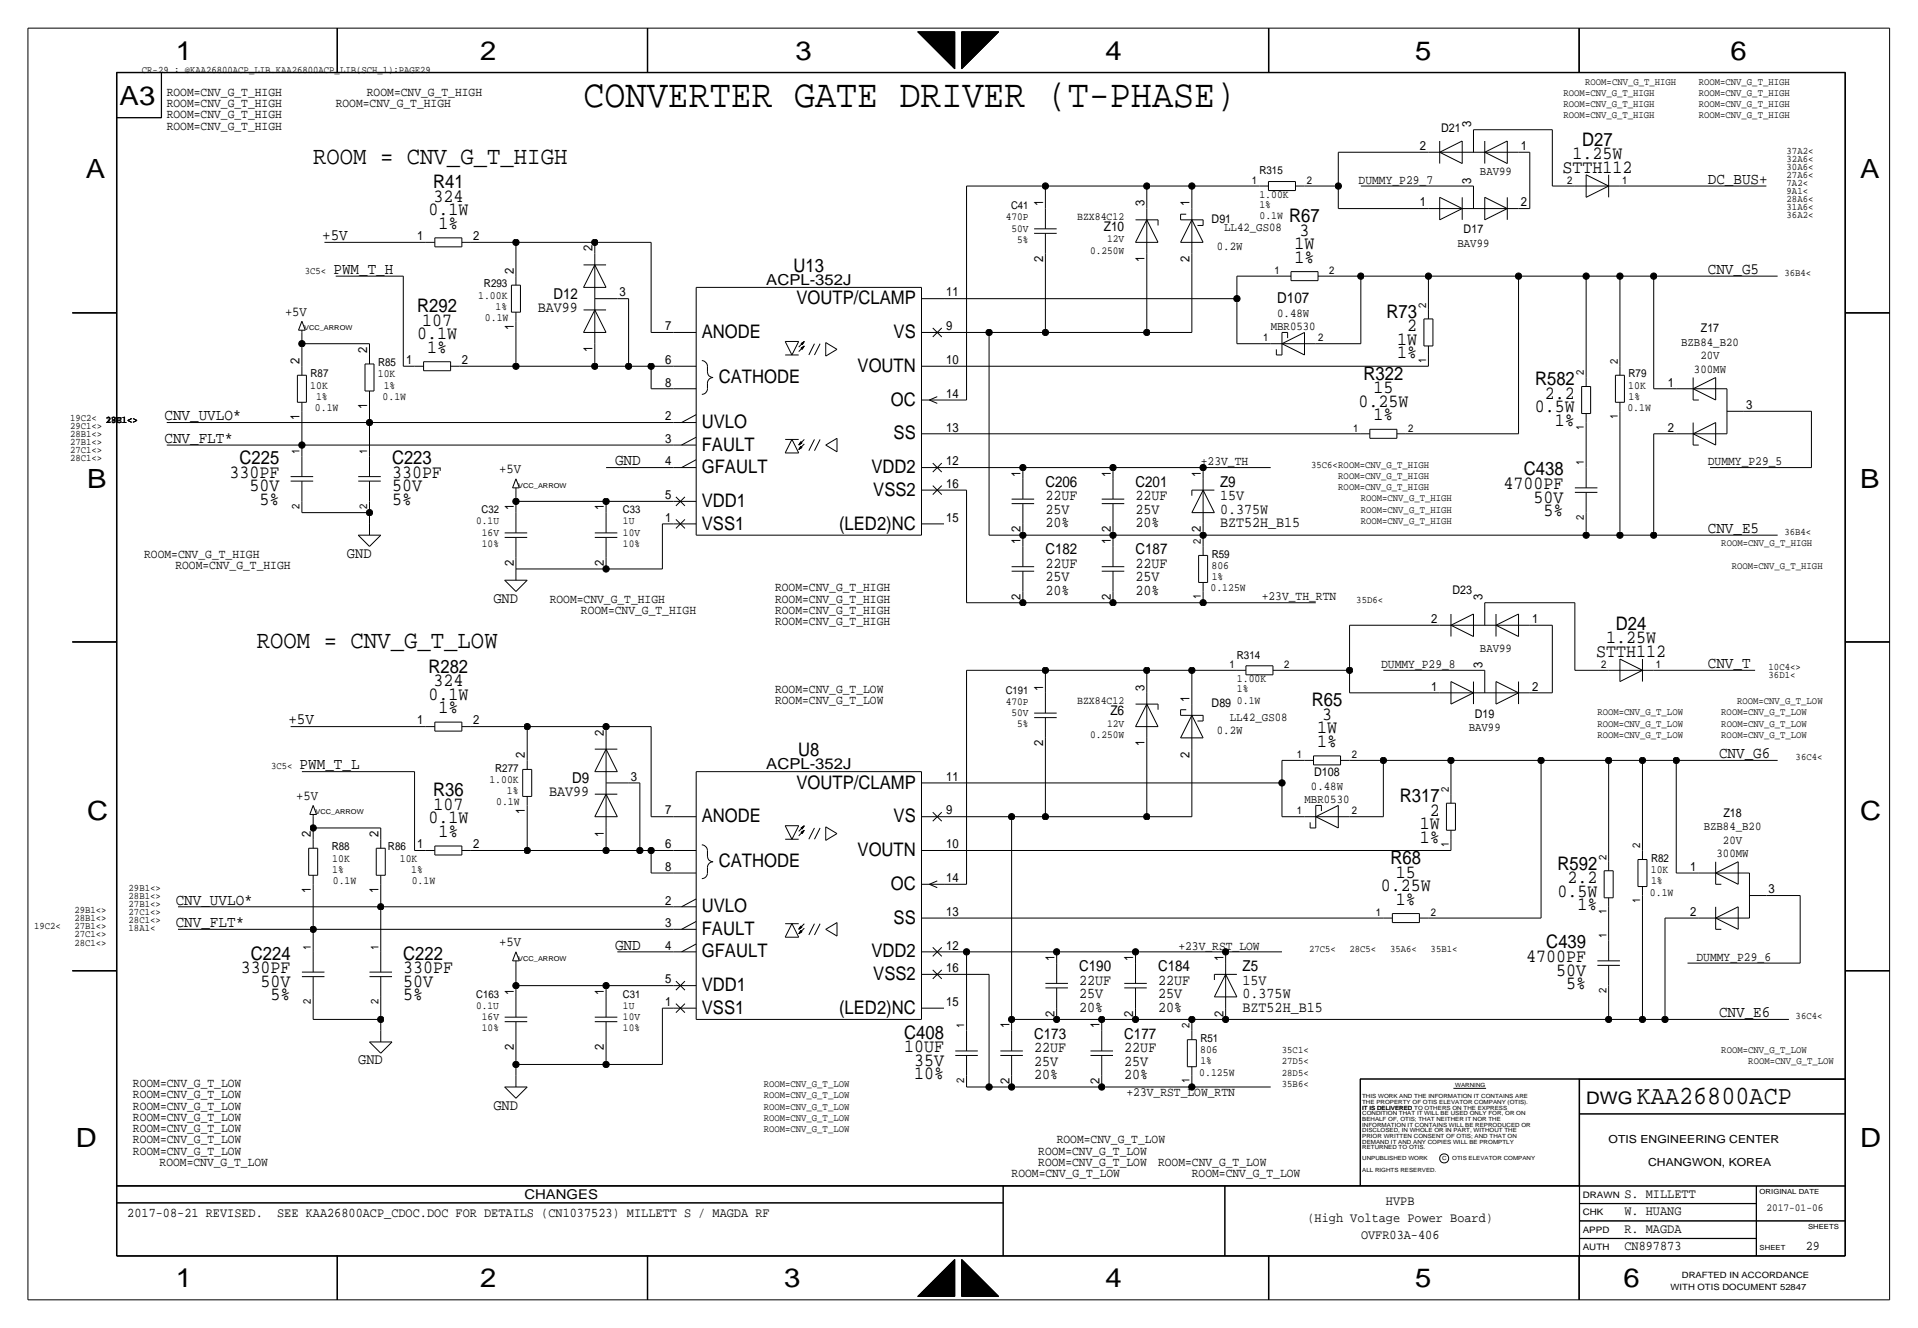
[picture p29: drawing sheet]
<svg xmlns="http://www.w3.org/2000/svg" width="432mm" height="300mm" viewBox="0 0 432 300" stroke-linecap="round" stroke-linejoin="round" font-family="sans-serif">
<defs><g id="words">
<text font-size="8.9" x="131.6" y="24.2">CONVERTER GATE DRIVER (T-PHASE)</text>
<g font-size="6">
<text x="39.7" y="13.5">1</text>
<text x="108.3" y="13.5">2</text>
<text x="179.4" y="13.5">3</text>
<text x="249.2" y="13.5">4</text>
<text x="319.1" y="13.5">5</text>
<text x="390.2" y="13.5">6</text>
<text x="27" y="23.7">A3</text>
<text x="19.4" y="40.2">A</text>
<text x="419.4" y="40.2">A</text>
<text x="19.7" y="110">B</text>
<text x="419.4" y="110">B</text>
<text x="19.7" y="185">C</text>
<text x="419.4" y="185">C</text>
<text x="17.1" y="258.6">D</text>
<text x="419.4" y="258.6">D</text>
<text x="39.7" y="290.4">1</text>
<text x="108.3" y="290.4">2</text>
<text x="176.8" y="290.4">3</text>
<text x="249.2" y="290.4">4</text>
<text x="319.1" y="290.4">5</text>
<text x="366.1" y="290.4">6</text>
</g>
<text font-size="5.9" x="369.1" y="249">KAA26800ACP</text>
<g font-size="5.6">
<text x="70.6" y="36.9">ROOM = CNV_G_T_HIGH</text>
<text x="57.9" y="146.1">ROOM = CNV_G_T_LOW</text>
</g>
<g font-size="4.2">
<text x="354.5" y="35.9">1.25W</text>
<text x="356.7" y="32.8">D27</text>
<text x="352.3" y="38.9">STTH112</text>
<text x="97.6" y="42.5">R41</text>
<text x="97.7" y="45.5">324</text>
<text x="96.6" y="48.6">0.1W</text>
<text x="98.8" y="51.6">1%</text>
<text x="290.7" y="50.1">R67</text>
<text x="293" y="53.1">3</text>
<text x="291.9" y="59.2">1%</text>
<text x="291.9" y="56.2">1W</text>
<text x="178.9" y="61.3">U13</text>
<text x="94.1" y="70.4">R292</text>
<text x="179.6" y="68.6">VOUTP/CLAMP</text>
<text x="312.6" y="71.7">R73</text>
<text x="94" y="76.5">0.1W</text>
<text x="95.2" y="73.5">107</text>
<text x="158.2" y="76.2">ANODE</text>
<text x="201.5" y="76.2">VS</text>
<text x="315" y="77.8">1W</text>
<text x="317.3" y="74.7">2</text>
<text x="96.3" y="79.6">1%</text>
<text x="193.4" y="83.9">VOUTN</text>
<text x="315" y="80.8">1%</text>
<text x="162.1" y="86.4">CATHODE</text>
<text x="307.4" y="85.6">R322</text>
<text x="309.7" y="88.7">15</text>
<text x="346.1" y="86.9">R582</text>
<text x="348.3" y="90">2.2</text>
<text x="200.9" y="91.5">OC</text>
<text x="306.3" y="91.7">0.25W</text>
<text x="309.7" y="94.8">1%</text>
<text x="346.1" y="93">0.5W</text>
<text x="158.2" y="96.6">UVLO</text>
<text x="158.2" y="101.6">FAULT</text>
<text x="201.5" y="99.1">SS</text>
<text x="350.6" y="96.1">1%</text>
<text x="51.7" y="107.7">330PF</text>
<text x="54" y="104.7">C225</text>
<text x="88.4" y="104.7">C223</text>
<text x="88.4" y="107.7">330PF</text>
<text x="158.2" y="106.7">GFAULT</text>
<text x="196.5" y="106.7">VDD2</text>
<text x="343.6" y="107.2">C438</text>
<text x="56.2" y="110.8">50V</text>
<text x="58.5" y="113.8">5%</text>
<text x="88.4" y="110.8">50V</text>
<text x="88.4" y="113.8">5%</text>
<text x="196.9" y="111.8">VSS2</text>
<text x="339" y="110.3">4700PF</text>
<text x="345.8" y="113.3">50V</text>
<text x="158.2" y="119.4">VSS1</text>
<text x="158.2" y="114.3">VDD1</text>
<text x="189.2" y="119.4">(LED2)NC</text>
<text x="348" y="116.4">5%</text>
<text x="364.3" y="142">D24</text>
<text x="359.9" y="148.1">STTH112</text>
<text x="362.2" y="145.1">1.25W</text>
<text x="96.6" y="151.7">R282</text>
<text x="97.7" y="154.7">324</text>
<text x="96.6" y="157.8">0.1W</text>
<text x="98.8" y="160.8">1%</text>
<text x="295.8" y="159.3">R65</text>
<text x="297" y="165.4">1W</text>
<text x="298.1" y="162.4">3</text>
<text x="180" y="170.5">U8</text>
<text x="297" y="168.5">1%</text>
<text x="97.6" y="179.6">R36</text>
<text x="179.6" y="177.8">VOUTP/CLAMP</text>
<text x="96.6" y="185.7">0.1W</text>
<text x="97.7" y="182.7">107</text>
<text x="158.2" y="185.5">ANODE</text>
<text x="201.5" y="185.5">VS</text>
<text x="315.6" y="180.9">R317</text>
<text x="322.4" y="183.9">2</text>
<text x="98.8" y="188.8">1%</text>
<text x="320.1" y="190">1%</text>
<text x="320.1" y="187">1W</text>
<text x="162.1" y="195.6">CATHODE</text>
<text x="193.4" y="193.1">VOUTN</text>
<text x="313.5" y="194.9">R68</text>
<text x="314.7" y="197.9">15</text>
<text x="351.2" y="196.1">R592</text>
<text x="200.9" y="200.7">OC</text>
<text x="311.4" y="201">0.25W</text>
<text x="351.2" y="202.2">0.5W</text>
<text x="353.4" y="199.2">2.2</text>
<text x="158.2" y="205.8">UVLO</text>
<text x="201.5" y="208.3">SS</text>
<text x="314.7" y="204">1%</text>
<text x="355.7" y="205.3">1%</text>
<text x="158.2" y="215.9">GFAULT</text>
<text x="158.2" y="210.9">FAULT</text>
<text x="196.5" y="215.9">VDD2</text>
<text x="348.7" y="213.9">C439</text>
<text x="54.3" y="219.5">330PF</text>
<text x="56.6" y="216.5">C224</text>
<text x="90.9" y="216.5">C222</text>
<text x="90.9" y="219.5">330PF</text>
<text x="196.9" y="221">VSS2</text>
<text x="344.1" y="217">4700PF</text>
<text x="350.9" y="220">50V</text>
<text x="58.8" y="222.6">50V</text>
<text x="61" y="225.6">5%</text>
<text x="90.9" y="222.6">50V</text>
<text x="90.9" y="225.6">5%</text>
<text x="158.2" y="223.6">VDD1</text>
<text x="353.1" y="223.1">5%</text>
<text x="158.2" y="228.6">VSS1</text>
<text x="189.2" y="228.7">(LED2)NC</text>
<text x="203.8" y="237.3">10UF</text>
<text x="203.9" y="234.2">C408</text>
<text x="206.1" y="240.3">35V</text>
<text x="206.1" y="243.4">10%</text>
</g>
<text font-size="3.9" x="357.6" y="249">DWG</text>
<g font-size="3.6">
<text x="385.1" y="41.5">DC_BUS+</text>
<text x="72.6" y="54.2">+5V</text>
<text x="75.2" y="61.8">PWM_T_H</text>
<text x="385.1" y="61.8">CNV_G5</text>
<text x="37.1" y="94.8">CNV_UVLO*</text>
<text x="37.1" y="99.9">CNV_FLT*</text>
<text x="138.7" y="105">GND</text>
<text x="385.1" y="120.2">CNV_E5</text>
<text x="385.1" y="150.7">CNV_T</text>
<text x="65" y="163.4">+5V</text>
<text x="67.6" y="173.5">PWM_T_L</text>
<text x="387.6" y="171">CNV_G6</text>
<text x="39.6" y="209.1">CNV_FLT*</text>
<text x="39.6" y="204">CNV_UVLO*</text>
<text x="138.7" y="214.2">GND</text>
<text x="387.6" y="229.4">CNV_E6</text>
</g>
<g font-size="3.5">
<text x="78.2" y="125.8">GND</text>
<text x="111.3" y="135.9">GND</text>
<text x="80.8" y="240.1">GND</text>
<text x="111.3" y="250.2">GND</text>
</g>
<g font-size="3.4">
<text x="172.8" y="64.3">ACPL-352J</text>
<text x="121.2" y="70.4">BAV99</text>
<text x="124.8" y="67.4">D12</text>
<text x="288" y="68.4">D107</text>
<text x="235.7" y="112.8">22UF</text>
<text x="235.7" y="109.8">C206</text>
<text x="256" y="109.8">C201</text>
<text x="256" y="112.8">22UF</text>
<text x="275.1" y="109.8">Z9</text>
<text x="275.1" y="112.8">15V</text>
<text x="235.7" y="115.9">25V</text>
<text x="235.7" y="118.9">20%</text>
<text x="256" y="115.9">25V</text>
<text x="256" y="118.9">20%</text>
<text x="275.1" y="118.9">BZT52H_B15</text>
<text x="275.1" y="115.9">0.375W</text>
<text x="235.7" y="125">C182</text>
<text x="256" y="125">C187</text>
<text x="235.7" y="131.1">25V</text>
<text x="235.7" y="128.1">22UF</text>
<text x="256" y="128.1">22UF</text>
<text x="256" y="131.1">25V</text>
<text x="235.7" y="134.2">20%</text>
<text x="256" y="134.2">20%</text>
<text x="172.8" y="173.5">ACPL-352J</text>
<text x="123.8" y="179.6">BAV99</text>
<text x="129" y="176.6">D9</text>
<text x="243.3" y="219">C190</text>
<text x="261.1" y="219">C184</text>
<text x="280.2" y="219">Z5</text>
<text x="243.3" y="222">22UF</text>
<text x="243.3" y="225.1">25V</text>
<text x="261.1" y="225.1">25V</text>
<text x="261.1" y="222">22UF</text>
<text x="280.2" y="225.1">0.375W</text>
<text x="280.2" y="222">15V</text>
<text x="243.3" y="228.1">20%</text>
<text x="261.1" y="228.1">20%</text>
<text x="280.2" y="228.1">BZT52H_B15</text>
<text x="233.2" y="237.3">22UF</text>
<text x="233.2" y="234.2">C173</text>
<text x="253.5" y="237.3">22UF</text>
<text x="253.5" y="234.2">C177</text>
<text x="233.2" y="243.4">20%</text>
<text x="233.2" y="240.3">25V</text>
<text x="253.5" y="240.3">25V</text>
<text x="253.5" y="243.4">20%</text>
</g>
<g font-size="3.1">
<text x="64.3" y="71.2">+5V</text>
<text x="112.5" y="106.7">+5V</text>
<text x="66.8" y="180.4">+5V</text>
<text x="112.5" y="213.4">+5V</text>
</g>
<g font-size="3">
<text x="248.9" y="52.1">Z10</text>
<text x="250.4" y="161.3">Z6</text>
<text x="28.7" y="274.4">2017-08-21 REVISED.</text>
<text x="62.5" y="274.4">SEE KAA26800ACP_CDOC.DOC FOR DETAILS (CN1037523) MILLETT S / MAGDA RF</text>
<text x="118.3" y="270.4">CHANGES</text>
<text x="294.8" y="275.6">(High Voltage Power Board)</text>
<text x="312.5" y="271.8">HVPB</text>
<text x="366.3" y="274.1">W. HUANG</text>
<text x="366.3" y="270.3">S. MILLETT</text>
<text x="306.9" y="279.5">OVFR03A-406</text>
<text x="366.3" y="282">CN897873</text>
<text x="366.3" y="278.2">R. MAGDA</text>
<text x="407.2" y="282">29</text>
</g>
<g font-size="2.9">
<text x="37.6" y="21.6">ROOM=CNV_G_T_HIGH</text>
<text x="82.7" y="21.6">ROOM=CNV_G_T_HIGH</text>
<text x="37.6" y="29.3">ROOM=CNV_G_T_HIGH</text>
<text x="37.6" y="26.7">ROOM=CNV_G_T_HIGH</text>
<text x="37.6" y="24.2">ROOM=CNV_G_T_HIGH</text>
<text x="75.7" y="24.2">ROOM=CNV_G_T_HIGH</text>
<text x="331.7" y="28.8" transform="rotate(-90 331.7 28.8)">3</text>
<text x="320.1" y="33.8">2</text>
<text x="342.9" y="33.8">1</text>
<text x="306.3" y="41.5">DUMMY_P29_7</text>
<text x="331.7" y="41.5" transform="rotate(-90 331.7 41.5)">3</text>
<text x="235.2" y="46.5" transform="rotate(-90 235.2 46.5)">1</text>
<text x="258.1" y="46.5" transform="rotate(-90 258.1 46.5)">3</text>
<text x="268.2" y="46.5" transform="rotate(-90 268.2 46.5)">1</text>
<text x="320.1" y="46.5">1</text>
<text x="342.9" y="46.5">2</text>
<text x="94.1" y="54.2">1</text>
<text x="106.7" y="54.2">2</text>
<text x="133.6" y="56.7" transform="rotate(-90 133.6 56.7)">2</text>
<text x="235.2" y="59.1" transform="rotate(-90 235.2 59.1)">2</text>
<text x="258.1" y="59.1" transform="rotate(-90 258.1 59.1)">1</text>
<text x="268.2" y="59.1" transform="rotate(-90 268.2 59.1)">2</text>
<text x="115.8" y="61.8" transform="rotate(-90 115.8 61.8)">2</text>
<text x="139.7" y="66.9">3</text>
<text x="213.4" y="66.9">11</text>
<text x="115.8" y="74.4" transform="rotate(-90 115.8 74.4)">1</text>
<text x="150" y="74.5">7</text>
<text x="213.4" y="74.5">9</text>
<text x="67.6" y="82.1" transform="rotate(-90 67.6 82.1)">2</text>
<text x="82.8" y="79.6" transform="rotate(-90 82.8 79.6)">2</text>
<text x="91.5" y="82.1">1</text>
<text x="104.1" y="82.1">2</text>
<text x="133.6" y="79.4" transform="rotate(-90 133.6 79.4)">1</text>
<text x="150" y="82.1">6</text>
<text x="213.4" y="82.1">10</text>
<text x="150" y="87.2">8</text>
<text x="213.4" y="89.7">14</text>
<text x="376" y="87.2">1</text>
<text x="67.6" y="94.7" transform="rotate(-90 67.6 94.7)">1</text>
<text x="82.8" y="92.1" transform="rotate(-90 82.8 92.1)">1</text>
<text x="150" y="94.8">2</text>
<text x="393.7" y="92.3">3</text>
<text x="150" y="99.9">3</text>
<text x="213.4" y="97.3">13</text>
<text x="376" y="97.3">2</text>
<text x="150" y="105">4</text>
<text x="213.4" y="105">12</text>
<text x="230.1" y="107.5" transform="rotate(-90 230.1 107.5)">1</text>
<text x="250.4" y="107.5" transform="rotate(-90 250.4 107.5)">1</text>
<text x="270.8" y="107.5" transform="rotate(-90 270.8 107.5)">1</text>
<text x="270.8" y="105">+23V_TH</text>
<text x="385.1" y="105">DUMMY_P29_5</text>
<text x="150" y="112.6">5</text>
<text x="213.4" y="110">16</text>
<text x="115.8" y="115.1" transform="rotate(-90 115.8 115.1)">1</text>
<text x="136.1" y="115.1" transform="rotate(-90 136.1 115.1)">1</text>
<text x="150" y="117.7">1</text>
<text x="213.4" y="117.7">15</text>
<text x="32.5" y="125.8">ROOM=CNV_G_T_HIGH</text>
<text x="230.1" y="122.7" transform="rotate(-90 230.1 122.7)">1</text>
<text x="230.1" y="120.1" transform="rotate(-90 230.1 120.1)">2</text>
<text x="250.4" y="122.7" transform="rotate(-90 250.4 122.7)">1</text>
<text x="250.4" y="120.1" transform="rotate(-90 250.4 120.1)">2</text>
<text x="270.8" y="120.1" transform="rotate(-90 270.8 120.1)">2</text>
<text x="39.5" y="128.3">ROOM=CNV_G_T_HIGH</text>
<text x="115.8" y="127.7" transform="rotate(-90 115.8 127.7)">2</text>
<text x="136.1" y="127.7" transform="rotate(-90 136.1 127.7)">2</text>
<text x="124" y="135.9">ROOM=CNV_G_T_HIGH</text>
<text x="174.8" y="133.4">ROOM=CNV_G_T_HIGH</text>
<text x="174.8" y="135.9">ROOM=CNV_G_T_HIGH</text>
<text x="230.1" y="135.3" transform="rotate(-90 230.1 135.3)">2</text>
<text x="250.4" y="135.3" transform="rotate(-90 250.4 135.3)">2</text>
<text x="284.5" y="135.4">+23V_TH_RTN</text>
<text x="334.3" y="135.4" transform="rotate(-90 334.3 135.4)">3</text>
<text x="131" y="138.5">ROOM=CNV_G_T_HIGH</text>
<text x="174.8" y="138.5">ROOM=CNV_G_T_HIGH</text>
<text x="174.8" y="141">ROOM=CNV_G_T_HIGH</text>
<text x="322.7" y="140.5">2</text>
<text x="345.4" y="140.5">1</text>
<text x="235.2" y="155.8" transform="rotate(-90 235.2 155.8)">1</text>
<text x="258.1" y="155.8" transform="rotate(-90 258.1 155.8)">3</text>
<text x="311.4" y="150.7">DUMMY_P29_8</text>
<text x="322.7" y="155.8">1</text>
<text x="334.3" y="150.7" transform="rotate(-90 334.3 150.7)">3</text>
<text x="345.4" y="155.8">2</text>
<text x="174.8" y="156.3">ROOM=CNV_G_T_LOW</text>
<text x="174.8" y="158.8">ROOM=CNV_G_T_LOW</text>
<text x="268.2" y="158.3" transform="rotate(-90 268.2 158.3)">1</text>
<text x="94.1" y="163.4">1</text>
<text x="106.7" y="163.4">2</text>
<text x="136.1" y="165.9" transform="rotate(-90 136.1 165.9)">2</text>
<text x="118.4" y="171" transform="rotate(-90 118.4 171)">2</text>
<text x="235.2" y="168.3" transform="rotate(-90 235.2 168.3)">2</text>
<text x="258.1" y="168.3" transform="rotate(-90 258.1 168.3)">1</text>
<text x="268.2" y="170.9" transform="rotate(-90 268.2 170.9)">2</text>
<text x="142.2" y="176.1">3</text>
<text x="213.4" y="176.1">11</text>
<text x="118.4" y="183.6" transform="rotate(-90 118.4 183.6)">1</text>
<text x="150" y="183.7">7</text>
<text x="213.4" y="183.7">9</text>
<text x="70.1" y="188.8" transform="rotate(-90 70.1 188.8)">2</text>
<text x="85.3" y="188.8" transform="rotate(-90 85.3 188.8)">2</text>
<text x="94.1" y="191.3">1</text>
<text x="106.7" y="191.3">2</text>
<text x="136.1" y="188.7" transform="rotate(-90 136.1 188.7)">1</text>
<text x="150" y="191.3">6</text>
<text x="213.4" y="191.3">10</text>
<text x="150" y="196.4">8</text>
<text x="381.1" y="196.4">1</text>
<text x="70.1" y="201.4" transform="rotate(-90 70.1 201.4)">1</text>
<text x="85.3" y="201.4" transform="rotate(-90 85.3 201.4)">1</text>
<text x="213.4" y="198.9">14</text>
<text x="398.8" y="201.5">3</text>
<text x="150" y="204">2</text>
<text x="150" y="209.1">3</text>
<text x="213.4" y="206.6">13</text>
<text x="381.1" y="206.6">2</text>
<text x="150" y="214.2">4</text>
<text x="213.4" y="214.2">12</text>
<text x="265.7" y="214.2">+23V_RST_LOW</text>
<text x="150" y="221.8">5</text>
<text x="213.4" y="219.3">16</text>
<text x="237.7" y="216.7" transform="rotate(-90 237.7 216.7)">1</text>
<text x="255.5" y="216.7" transform="rotate(-90 255.5 216.7)">1</text>
<text x="275.8" y="216.7" transform="rotate(-90 275.8 216.7)">1</text>
<text x="382.5" y="216.7">DUMMY_P29_6</text>
<text x="115.8" y="224.3" transform="rotate(-90 115.8 224.3)">1</text>
<text x="136.1" y="224.3" transform="rotate(-90 136.1 224.3)">1</text>
<text x="150" y="226.9">1</text>
<text x="213.4" y="226.9">15</text>
<text x="227.6" y="232" transform="rotate(-90 227.6 232)">1</text>
<text x="237.7" y="229.3" transform="rotate(-90 237.7 229.3)">2</text>
<text x="247.9" y="232" transform="rotate(-90 247.9 232)">1</text>
<text x="255.5" y="229.3" transform="rotate(-90 255.5 229.3)">2</text>
<text x="275.8" y="229.3" transform="rotate(-90 275.8 229.3)">2</text>
<text x="115.8" y="236.9" transform="rotate(-90 115.8 236.9)">2</text>
<text x="136.1" y="236.9" transform="rotate(-90 136.1 236.9)">2</text>
<text x="30" y="245.2">ROOM=CNV_G_T_LOW</text>
<text x="227.6" y="244.5" transform="rotate(-90 227.6 244.5)">2</text>
<text x="247.9" y="244.5" transform="rotate(-90 247.9 244.5)">2</text>
<text x="30" y="247.7">ROOM=CNV_G_T_LOW</text>
<text x="30" y="250.2">ROOM=CNV_G_T_LOW</text>
<text x="254" y="247.2">+23V_RST_LOW_RTN</text>
<text x="30" y="255.3">ROOM=CNV_G_T_LOW</text>
<text x="30" y="252.8">ROOM=CNV_G_T_LOW</text>
<text x="30" y="257.9">ROOM=CNV_G_T_LOW</text>
<text x="238.3" y="257.9">ROOM=CNV_G_T_LOW</text>
<text x="30" y="260.4">ROOM=CNV_G_T_LOW</text>
<text x="36" y="262.9">ROOM=CNV_G_T_LOW</text>
<text x="234.1" y="262.9">ROOM=CNV_G_T_LOW</text>
<text x="234.1" y="260.4">ROOM=CNV_G_T_LOW</text>
<text x="261.1" y="262.9">ROOM=CNV_G_T_LOW</text>
<text x="228.1" y="265.5">ROOM=CNV_G_T_LOW</text>
<text x="268.7" y="265.5">ROOM=CNV_G_T_LOW</text>
</g>
<g font-size="2.7">
<text x="324.9" y="29.8">D21</text>
<text x="333.7" y="39.4">BAV99</text>
<text x="273.2" y="50.3">D91</text>
<text x="276" y="52.1">LL42_GS08</text>
<text x="330" y="52.6">D17</text>
<text x="274.4" y="56.4">0.2W</text>
<text x="328.6" y="55.7">BAV99</text>
<text x="288" y="71.4">0.48W</text>
<text x="286.5" y="74.5">MBR0530</text>
<text x="383.5" y="75">Z17</text>
<text x="379.1" y="78">BZB84_B20</text>
<text x="383.4" y="81.1">20V</text>
<text x="382" y="84.1">300MW</text>
<text x="327.5" y="133.9">D23</text>
<text x="333.7" y="147.1">BAV99</text>
<text x="273.2" y="159.6">D89</text>
<text x="332.6" y="161.8">D19</text>
<text x="274.4" y="165.7">0.2W</text>
<text x="277.3" y="162.6">LL42_GS08</text>
<text x="331.2" y="164.9">BAV99</text>
<text x="295.6" y="178.1">0.48W</text>
<text x="296.3" y="175.1">D108</text>
<text x="294.1" y="181.2">MBR0530</text>
<text x="388.6" y="184.2">Z18</text>
<text x="384.1" y="187.2">BZB84_B20</text>
<text x="388.5" y="190.3">20V</text>
<text x="387" y="193.3">300MW</text>
</g>
<g font-size="2.5">
<text x="284" y="39.3">R315</text>
<text x="284" y="44.6">1.00K</text>
<text x="284" y="46.9">1%</text>
<text x="242.9" y="49.6">BZX84C12</text>
<text x="284" y="49.5">0.1W</text>
<text x="109.1" y="64.8">R293</text>
<text x="107.8" y="67.4">1.00K</text>
<text x="111.7" y="69.9">1%</text>
<text x="109.3" y="72.4">0.1W</text>
<text x="85.2" y="82.6">R85</text>
<text x="70" y="87.7">10K</text>
<text x="70" y="85.1">R87</text>
<text x="85.2" y="85.1">10K</text>
<text x="86.5" y="87.7">1%</text>
<text x="367.1" y="87.7">10K</text>
<text x="367.2" y="85.1">R79</text>
<text x="71" y="92.8">0.1W</text>
<text x="71.3" y="90.2">1%</text>
<text x="86.3" y="90.2">0.1W</text>
<text x="366.9" y="92.8">0.1W</text>
<text x="367.2" y="90.2">1%</text>
<text x="273.2" y="125.8">R59</text>
<text x="273.2" y="128.3">806</text>
<text x="273.2" y="130.9">1%</text>
<text x="272.9" y="133.4">0.125W</text>
<text x="278.9" y="148.5">R314</text>
<text x="278.9" y="153.8">1.00K</text>
<text x="242.9" y="158.8">BZX84C12</text>
<text x="278.9" y="158.7">0.1W</text>
<text x="278.9" y="156.2">1%</text>
<text x="110.4" y="176.6">1.00K</text>
<text x="111.7" y="174">R277</text>
<text x="114.3" y="179.1">1%</text>
<text x="111.9" y="181.7">0.1W</text>
<text x="74.8" y="191.8">R88</text>
<text x="87.5" y="191.8">R86</text>
<text x="74.9" y="194.4">10K</text>
<text x="74.9" y="196.9">1%</text>
<text x="90.1" y="194.4">10K</text>
<text x="92.7" y="196.9">1%</text>
<text x="372.2" y="196.9">10K</text>
<text x="372.3" y="194.4">R82</text>
<text x="75.1" y="199.4">0.1W</text>
<text x="92.8" y="199.4">0.1W</text>
<text x="372" y="202">0.1W</text>
<text x="372.3" y="199.4">1%</text>
<text x="270.6" y="237.5">806</text>
<text x="270.7" y="235">R51</text>
<text x="270.4" y="242.6">0.125W</text>
<text x="270.7" y="240.1">1%</text>
<text x="362.7" y="257.9">OTIS ENGINEERING CENTER</text>
<text x="371.6" y="262.9">CHANGWON, KOREA</text>
</g>
<g font-size="2.4">
<text x="282.3" y="41.5">1</text>
<text x="294.6" y="41.5">2</text>
<text x="353.4" y="41.5">2</text>
<text x="365.8" y="41.5">1</text>
<text x="228" y="47.2">C41</text>
<text x="226.8" y="49.7">470P</text>
<text x="228" y="52.3">50V</text>
<text x="229.3" y="54.8">5%</text>
<text x="245.8" y="57.2">0.250W</text>
<text x="249.6" y="54.7">12V</text>
<text x="287.4" y="61.8">1</text>
<text x="299.7" y="61.8">2</text>
<text x="321.6" y="69.4" transform="rotate(-90 321.6 69.4)">2</text>
<text x="284.8" y="77">1</text>
<text x="297.2" y="77">2</text>
<text x="321.6" y="81.8" transform="rotate(-90 321.6 81.8)">1</text>
<text x="364.7" y="82.1" transform="rotate(-90 364.7 82.1)">2</text>
<text x="357.1" y="84.6" transform="rotate(-90 357.1 84.6)">2</text>
<text x="364.7" y="94.5" transform="rotate(-90 364.7 94.5)">1</text>
<text x="305.1" y="97.3">1</text>
<text x="317.5" y="97.3">2</text>
<text x="357.1" y="97" transform="rotate(-90 357.1 97)">1</text>
<text x="67.6" y="102.4" transform="rotate(-90 67.6 102.4)">1</text>
<text x="82.8" y="102.4" transform="rotate(-90 82.8 102.4)">1</text>
<text x="357.1" y="105" transform="rotate(-90 357.1 105)">1</text>
<text x="67.6" y="114.8" transform="rotate(-90 67.6 114.8)">2</text>
<text x="82.8" y="114.8" transform="rotate(-90 82.8 114.8)">2</text>
<text x="107.4" y="118.3">0.1U</text>
<text x="108.6" y="115.8">C32</text>
<text x="140.5" y="115.8">C33</text>
<text x="140.5" y="118.3">1U</text>
<text x="357.1" y="117.3" transform="rotate(-90 357.1 117.3)">2</text>
<text x="108.7" y="120.9">16V</text>
<text x="108.7" y="123.4">10%</text>
<text x="140.5" y="123.4">10%</text>
<text x="140.5" y="120.9">10V</text>
<text x="270.8" y="122.7" transform="rotate(-90 270.8 122.7)">2</text>
<text x="270.8" y="135.1" transform="rotate(-90 270.8 135.1)">1</text>
<text x="277.2" y="150.7">1</text>
<text x="289.6" y="150.7">2</text>
<text x="361" y="150.7">2</text>
<text x="373.4" y="150.7">1</text>
<text x="226.8" y="158.9">470P</text>
<text x="226.8" y="156.4">C191</text>
<text x="228" y="161.5">50V</text>
<text x="229.3" y="164">5%</text>
<text x="245.8" y="166.4">0.250W</text>
<text x="249.6" y="163.9">12V</text>
<text x="292.4" y="171">1</text>
<text x="304.8" y="171">2</text>
<text x="326.6" y="178.6" transform="rotate(-90 326.6 178.6)">2</text>
<text x="292.4" y="183.7">1</text>
<text x="304.8" y="183.7">2</text>
<text x="326.6" y="191" transform="rotate(-90 326.6 191)">1</text>
<text x="369.8" y="191.3" transform="rotate(-90 369.8 191.3)">2</text>
<text x="362.2" y="193.9" transform="rotate(-90 362.2 193.9)">2</text>
<text x="369.8" y="203.7" transform="rotate(-90 369.8 203.7)">1</text>
<text x="310.2" y="206.6">1</text>
<text x="322.6" y="206.6">2</text>
<text x="362.2" y="206.2" transform="rotate(-90 362.2 206.2)">1</text>
<text x="70.1" y="214.2" transform="rotate(-90 70.1 214.2)">1</text>
<text x="85.3" y="214.2" transform="rotate(-90 85.3 214.2)">1</text>
<text x="362.2" y="211.6" transform="rotate(-90 362.2 211.6)">1</text>
<text x="70.1" y="226.5" transform="rotate(-90 70.1 226.5)">2</text>
<text x="85.3" y="226.5" transform="rotate(-90 85.3 226.5)">2</text>
<text x="107.4" y="227.5">0.1U</text>
<text x="107.4" y="225">C163</text>
<text x="140.5" y="225">C31</text>
<text x="140.5" y="227.5">1U</text>
<text x="362.2" y="224" transform="rotate(-90 362.2 224)">2</text>
<text x="108.7" y="232.6">10%</text>
<text x="108.7" y="230.1">16V</text>
<text x="140.5" y="230.1">10V</text>
<text x="140.5" y="232.6">10%</text>
<text x="217.4" y="232" transform="rotate(-90 217.4 232)">1</text>
<text x="268.2" y="232" transform="rotate(-90 268.2 232)">2</text>
<text x="217.4" y="244.3" transform="rotate(-90 217.4 244.3)">2</text>
<text x="268.2" y="244.3" transform="rotate(-90 268.2 244.3)">1</text>
<text x="398.3" y="273.1">2017-01-06</text>
</g>
<g font-size="2.3">
<text x="32" y="16.6">CR-29 : @KAA26800ACP_LIB.KAA26800ACP_LIB(SCH_1):PAGE29</text>
<text x="352.6" y="21.6">ROOM=CNV_G_T_HIGH</text>
<text x="357.4" y="19.1">ROOM=CNV_G_T_HIGH</text>
<text x="383" y="21.6">ROOM=CNV_G_T_HIGH</text>
<text x="383" y="19.1">ROOM=CNV_G_T_HIGH</text>
<text x="352.6" y="24.2">ROOM=CNV_G_T_HIGH</text>
<text x="352.6" y="26.7">ROOM=CNV_G_T_HIGH</text>
<text x="383" y="24.2">ROOM=CNV_G_T_HIGH</text>
<text x="383" y="26.7">ROOM=CNV_G_T_HIGH</text>
<text x="402.8" y="34.6">37A2&lt;</text>
<text x="402.8" y="42">7A2&lt;</text>
<text x="402.8" y="40.1">27A6&lt;</text>
<text x="402.8" y="38.3">30A6&lt;</text>
<text x="402.8" y="36.5">32A6&lt;</text>
<text x="402.8" y="43.8">9A1&lt;</text>
<text x="402.8" y="45.6">28A6&lt;</text>
<text x="402.8" y="47.4">31A6&lt;</text>
<text x="402.8" y="49.3">36A2&lt;</text>
<text x="68.7" y="61.8">3C5&lt;</text>
<text x="402.3" y="62.3">36B4&lt;</text>
<text x="15.8" y="94.9">19C2&lt;</text>
<text x="23.9" y="95.3">27B1&lt;&gt;</text>
<text x="23.9" y="95.3">28B1&lt;&gt;</text>
<text x="23.9" y="95.3">29</text>
<text x="23.9" y="95.3">18A1&lt;</text>
<text x="26.3" y="95.3">C</text>
<text x="15.8" y="100.4">27B1&lt;&gt;</text>
<text x="15.8" y="98.5">28B1&lt;&gt;</text>
<text x="15.8" y="96.7">29C1&lt;&gt;</text>
<text x="15.8" y="102.2">27C1&lt;&gt;</text>
<text x="15.8" y="104">28C1&lt;&gt;</text>
<text x="295.7" y="105.5">35C6&lt;ROOM=CNV_G_T_HIGH</text>
<text x="301.8" y="110.5">ROOM=CNV_G_T_HIGH</text>
<text x="301.8" y="108">ROOM=CNV_G_T_HIGH</text>
<text x="306.8" y="113.1">ROOM=CNV_G_T_HIGH</text>
<text x="306.8" y="115.6">ROOM=CNV_G_T_HIGH</text>
<text x="306.8" y="118.2">ROOM=CNV_G_T_HIGH</text>
<text x="388.1" y="123.2">ROOM=CNV_G_T_HIGH</text>
<text x="402.3" y="120.7">36B4&lt;</text>
<text x="390.5" y="128.3">ROOM=CNV_G_T_HIGH</text>
<text x="305.8" y="135.9">35D6&lt;</text>
<text x="398.8" y="151.2">10C4&lt;&gt;</text>
<text x="398.8" y="153">36D1&lt;</text>
<text x="360.2" y="161.3">ROOM=CNV_G_T_LOW</text>
<text x="388.1" y="161.3">ROOM=CNV_G_T_LOW</text>
<text x="391.7" y="158.8">ROOM=CNV_G_T_LOW</text>
<text x="360.2" y="166.4">ROOM=CNV_G_T_LOW</text>
<text x="360.2" y="163.9">ROOM=CNV_G_T_LOW</text>
<text x="388.1" y="166.4">ROOM=CNV_G_T_LOW</text>
<text x="388.1" y="163.9">ROOM=CNV_G_T_LOW</text>
<text x="61.1" y="173.5">3C5&lt;</text>
<text x="404.9" y="171.5">36C4&lt;</text>
<text x="29" y="202.7">28B1&lt;&gt;</text>
<text x="29" y="200.9">29B1&lt;&gt;</text>
<text x="7.7" y="209.6">19C2&lt;</text>
<text x="16.8" y="209.6">27B1&lt;&gt;</text>
<text x="16.8" y="207.8">28B1&lt;&gt;</text>
<text x="16.8" y="205.9">29B1&lt;&gt;</text>
<text x="29" y="204.5">27B1&lt;&gt;</text>
<text x="29" y="206.3">27C1&lt;&gt;</text>
<text x="29" y="208.2">28C1&lt;&gt;</text>
<text x="16.8" y="211.4">27C1&lt;&gt;</text>
<text x="16.8" y="213.3">28C1&lt;&gt;</text>
<text x="29" y="210">18A1&lt;</text>
<text x="295.1" y="214.7">27C5&lt;</text>
<text x="304.3" y="214.7">28C5&lt;</text>
<text x="313.4" y="214.7">35A6&lt;</text>
<text x="322.6" y="214.7">35B1&lt;</text>
<text x="404.9" y="229.9">36C4&lt;</text>
<text x="289" y="237.5">35C1&lt;</text>
<text x="388.1" y="237.5">ROOM=CNV_G_T_LOW</text>
<text x="172.2" y="245.2">ROOM=CNV_G_T_LOW</text>
<text x="289" y="240.1">27D5&lt;</text>
<text x="289" y="242.6">28D5&lt;</text>
<text x="289" y="245.2">35B6&lt;</text>
<text x="394.2" y="240.1">ROOM=CNV_G_T_LOW</text>
<text x="172.2" y="247.7">ROOM=CNV_G_T_LOW</text>
<text x="172.2" y="250.2">ROOM=CNV_G_T_LOW</text>
<text x="172.2" y="255.3">ROOM=CNV_G_T_LOW</text>
<text x="172.2" y="252.8">ROOM=CNV_G_T_LOW</text>
</g>
<g font-size="2">
<text x="356.9" y="270.3">DRAWN</text>
<text x="356.9" y="274.1">CHK</text>
<text x="356.9" y="282">AUTH</text>
<text x="356.9" y="278.2">APPD</text>
<text x="376.7" y="290.9">WITH OTIS DOCUMENT 52847</text>
<text x="379.2" y="288.3">DRAFTED IN ACCORDANCE</text>
</g>
<g font-size="1.6">
<text x="396.7" y="269.3">ORIGINAL DATE</text>
<text x="396.7" y="282">SHEET</text>
<text x="407.7" y="277.2">SHEETS</text>
</g>
<g font-size="1.5">
<text x="68.6" y="74.5">VCC_ARROW</text>
<text x="116.8" y="110">VCC_ARROW</text>
<text x="71.1" y="183.7">VCC_ARROW</text>
<text x="116.8" y="216.7">VCC_ARROW</text>
</g>
<g font-size="1.3">
<text x="328.1" y="245.2">WARNING</text>
<text x="307.1" y="249">THE PROPERTY OF OTIS ELEVATOR COMPANY (OTIS).</text>
<text x="307.1" y="250.3">IT IS DELIVERED</text>
<text x="307.1" y="247.8">THIS WORK AND THE INFORMATION IT CONTAINS ARE</text>
<text x="307.1" y="250.3">IT IS DELIVERED TO OTHERS ON THE EXPRESS</text>
<text x="307.1" y="251.6">CONDITION THAT IT WILL BE USED ONLY FOR, OR ON</text>
<text x="307.1" y="252.8">BEHALF OF, OTIS; THAT NEITHER IT NOR THE</text>
<text x="307.1" y="254.1">INFORMATION IT CONTAINS WILL BE REPRODUCED OR</text>
<text x="307.1" y="255.4">DISCLOSED, IN WHOLE OR IN PART, WITHOUT THE</text>
<text x="307.1" y="256.6">PRIOR WRITTEN CONSENT OF OTIS; AND THAT ON</text>
<text x="307.1" y="257.9">DEMAND IT AND ANY COPIES WILL BE PROMPTLY</text>
<text x="307.1" y="259.2">RETURNED TO OTIS.</text>
<text x="307.1" y="261.7">UNPUBLISHED WORK</text>
<text x="325.2" y="261.7">C</text>
<text x="327.5" y="261.7">OTIS ELEVATOR COMPANY</text>
<text x="307.1" y="264.3">ALL RIGHTS RESERVED.</text>
</g>
</g></defs>
<g fill="none" stroke="#000" stroke-width=".23">
<path d="M6.3 6.4v286.8zM6.3 6.4h419.8zM26.3 16.3v267zM26.3 16.3h389.8zM26.3 16.4v266.9zM26.3 16.4h389.8zM26.4 16.4h389.6zM26.4 16.4v266.9zM36.4 16.4v10.2zM76 6.4v10zM76.1 6.4v10zM145.9 6.4v10z"/>
<path d="M146 6.4v10zM206.9 7.2h8.4zM206.9 7.2l8.4 8.3zM207 7.2h.1M207 7.3h.1M207.1 7.2v.1zM207.1 7.2v.2zM207.2 7.2v.2zM207.2 7.2v.3zM207.3 7.2v.3zM207.3 7.2v.4zM207.4 7.2v.4z"/>
<path d="M207.4 7.2v.5zM207.5 7.2v.5zM207.5 7.2v.6zM207.6 7.2v.6zM207.6 7.2v.7zM207.7 7.2v.7zM207.7 7.2v.8zM207.8 7.2v.8zM207.8 7.2v.9zM207.9 7.2v.9zM207.9 7.2v1zM208 7.2v1z"/>
<path d="M208 7.2v1.1zM208.1 7.2v1.1zM208.1 7.2v1.2zM208.2 7.2v1.2zM208.2 7.2v1.3zM208.3 7.2v1.3zM208.3 7.2v1.4zM208.4 7.2v1.4zM208.4 7.2v1.5zM208.5 7.2v1.5zM208.5 7.2v1.6zM208.6 7.2v1.6z"/>
<path d="M208.6 7.2v1.7zM208.7 7.2v1.7zM208.7 7.2v1.8zM208.8 7.2v1.8zM208.8 7.2v1.9zM208.9 7.2v1.9zM208.9 7.2v2zM209 7.2v2zM209 7.2v2.1zM209.1 7.2v2.1zM209.1 7.2v2.2zM209.2 7.2v2.2z"/>
<path d="M209.2 7.2v2.3zM209.3 7.2v2.4zM209.4 7.2v2.5zM209.5 7.2v2.6zM209.6 7.2v2.7zM209.7 7.2v2.7zM209.7 7.2v2.8zM209.8 7.2v2.8zM209.8 7.2v2.9zM209.9 7.2v2.9zM209.9 7.2v3zM210 7.2v3z"/>
<path d="M210 7.2v3.1zM210.1 7.2v3.1zM210.1 7.2v3.2zM210.2 7.2v3.2zM210.2 7.2v3.3zM210.3 7.2v3.3zM210.3 7.2v3.4zM210.4 7.2v3.4zM210.4 7.2v3.5zM210.5 7.2v3.5zM210.5 7.2v3.6zM210.6 7.2v3.6z"/>
<path d="M210.6 7.2v3.7zM210.7 7.2v3.7zM210.7 7.2v3.8zM210.8 7.2v3.8zM210.8 7.2v3.9zM210.9 7.2v3.9zM210.9 7.2v4zM211 7.2v4zM211 7.2v4.1zM211.1 7.2v4.1zM211.1 7.2v4.2zM211.2 7.2v4.2z"/>
<path d="M211.2 7.2v4.3zM211.3 7.2v4.3zM211.3 7.2v4.4zM211.4 7.2v4.4zM211.4 7.2v4.5zM211.5 7.2v4.5zM211.5 7.2v4.6zM211.6 7.2v4.6zM211.6 7.2v4.7zM211.7 7.2v4.7zM211.7 7.2v4.8zM211.8 7.2v4.8z"/>
<path d="M211.8 7.2v4.9zM211.9 7.2v4.9zM211.9 7.2v5zM212 7.2v5zM212 7.2v5.1zM212.1 7.2v5.1zM212.1 7.2v5.2zM212.2 7.2v5.2zM212.2 7.2v5.3zM212.3 7.2v5.3zM212.3 7.2v5.4zM212.4 7.2v5.4z"/>
<path d="M212.4 7.2v5.5zM212.5 7.2v5.6zM212.6 7.2v5.7zM212.7 7.2v5.8zM212.8 7.2v5.8zM212.8 7.2v5.9zM212.9 7.2v5.9zM212.9 7.2v6zM213 7.2v6zM213 7.2v6.1zM213.1 7.2v6.1zM213.1 7.2v6.2z"/>
<path d="M213.2 7.2v6.2zM213.2 7.2v6.3zM213.3 7.2v6.3zM213.3 7.2v6.4zM213.4 7.2v6.4zM213.4 7.2v6.5zM213.5 7.2v6.5zM213.5 7.2v6.6zM213.6 7.2v6.6zM213.6 7.2v6.7zM213.7 7.2v6.7zM213.7 7.2v6.8z"/>
<path d="M213.8 7.2v6.8zM213.8 7.2v6.9zM213.9 7.2v6.9zM213.9 7.2v7zM214 7.2v7zM214 7.2v7.1zM214.1 7.2v7.1zM214.1 7.2v7.2zM214.2 7.2v7.2zM214.2 7.2v7.3zM214.3 7.2v7.3zM214.3 7.2v7.4z"/>
<path d="M214.4 7.2v7.4zM214.4 7.2v7.5zM214.5 7.2v7.5zM214.5 7.2v7.6zM214.6 7.2v7.6zM214.6 7.2v7.7zM214.7 7.2v7.7zM214.7 7.2v7.8zM214.8 7.2v7.8zM214.8 7.2v7.9zM214.9 7.2v7.9zM214.9 7.2v8z"/>
<path d="M215 7.2v8zM215 7.2v8.1zM215.1 7.2v8.1zM215.1 7.2v8.2zM215.2 7.2v8.2zM215.2 7.2v8.3zM215.3 7.2v8.3zM216.8 7.2v8.3zM216.8 7.2h8.4zM216.9 7.2v8.3zM216.9 7.2v8.2zM217 7.2v8.2z"/>
<path d="M217 7.2v8.1zM217.1 7.2v8.1zM217.1 7.2v8zM217.2 7.2v8zM217.2 7.2v7.9zM217.3 7.2v7.9zM217.3 7.2v7.8zM217.4 7.2v7.8zM217.4 7.2v7.7zM217.5 7.2v7.7zM217.5 7.2v7.6zM217.6 7.2v7.6z"/>
<path d="M217.6 7.2v7.5zM217.7 7.2v7.5zM217.7 7.2v7.4zM217.8 7.2v7.4zM217.8 7.2v7.3zM217.9 7.2v7.3zM217.9 7.2v7.2zM218 7.2v7.2zM218 7.2v7.1zM218.1 7.2v7.1zM218.1 7.2v7zM218.2 7.2v7z"/>
<path d="M218.2 7.2v6.9zM218.3 7.2v6.9zM218.3 7.2v6.8zM218.4 7.2v6.8zM218.4 7.2v6.7zM218.5 7.2v6.7zM218.5 7.2v6.6zM218.6 7.2v6.6zM218.6 7.2v6.5zM218.7 7.2v6.5zM218.7 7.2v6.4zM218.8 7.2v6.4z"/>
<path d="M218.8 7.2v6.3zM218.9 7.2v6.3zM218.9 7.2v6.2zM219 7.2v6.2zM219 7.2v6.1zM219.1 7.2v6.1zM219.2 7.2v6zM219.3 7.2v5.9zM219.4 7.2v5.8zM219.5 7.2v5.7zM219.6 7.2v5.6zM219.7 7.2v5.5z"/>
<path d="M219.7 7.2v5.4zM219.8 7.2v5.4zM219.8 7.2v5.3zM219.9 7.2v5.3zM219.9 7.2v5.2zM220 7.2v5.2zM220 7.2v5.1zM220.1 7.2v5.1zM220.1 7.2v5zM220.2 7.2v5zM220.2 7.2v4.9zM220.3 7.2v4.9z"/>
<path d="M220.3 7.2v4.8zM220.4 7.2v4.8zM220.4 7.2v4.7zM220.5 7.2v4.7zM220.5 7.2v4.6zM220.6 7.2v4.6zM220.6 7.2v4.5zM220.7 7.2v4.5zM220.7 7.2v4.4zM220.8 7.2v4.4zM220.8 7.2v4.3zM220.9 7.2v4.3z"/>
<path d="M220.9 7.2v4.2zM221 7.2v4.2zM221 7.2v4.1zM221.1 7.2v4.1zM221.1 7.2v4zM221.2 7.2v4zM221.2 7.2v3.9zM221.3 7.2v3.9zM221.3 7.2v3.8zM221.4 7.2v3.8zM221.4 7.2v3.7zM221.5 7.2v3.7z"/>
<path d="M221.5 7.2v3.6zM221.6 7.2v3.6zM221.6 7.2v3.5zM221.7 7.2v3.5zM221.7 7.2v3.4zM221.8 7.2v3.4zM221.8 7.2v3.3zM221.9 7.2v3.3zM221.9 7.2v3.2zM222 7.2v3.2zM222 7.2v3.1zM222.1 7.2v3.1z"/>
<path d="M222.1 7.2v3zM222.2 7.2v3zM222.2 7.2v2.9zM222.3 7.2v2.9zM222.4 7.2v2.8zM222.5 7.2v2.7zM222.6 7.2v2.6zM222.7 7.2v2.5zM222.8 7.2v2.4zM222.9 7.2v2.3zM222.9 7.2v2.2zM223 7.2v2.2z"/>
<path d="M223 7.2v2.1zM223.1 7.2v2.1zM223.1 7.2v2zM223.2 7.2v2zM223.2 7.2v1.9zM223.3 7.2v1.9zM223.3 7.2v1.8zM223.4 7.2v1.8zM223.4 7.2v1.7zM223.5 7.2v1.7zM223.5 7.2v1.6zM223.6 7.2v1.6z"/>
<path d="M223.6 7.2v1.5zM223.7 7.2v1.5zM223.7 7.2v1.4zM223.8 7.2v1.4zM223.8 7.2v1.3zM223.9 7.2v1.3zM223.9 7.2v1.2zM224 7.2v1.2zM224 7.2v1.1zM224.1 7.2v1.1zM224.1 7.2v1zM224.2 7.2v1z"/>
<path d="M224.2 7.2v.9zM224.3 7.2v.9zM224.3 7.2v.8zM224.4 7.2v.8zM224.4 7.2v.7zM224.5 7.2v.7zM224.5 7.2v.6zM224.6 7.2v.6zM224.6 7.2v.5zM224.7 7.2v.5zM224.7 7.2v.4zM224.8 7.2v.4z"/>
<path d="M224.8 7.2v.3zM224.9 7.2v.3zM224.9 7.2v.2zM225 7.2v.2zM225 7.2v.1zM225.1 7.2h.1M225.2 7.2l-8.4 8.3zM286 6.4v10zM286.1 6.4v10zM356 6.4v10zM356.1 6.4v10zM416 16.4v266.9z"/>
<path d="M416.1 16.4v266.9zM416.1 16.3v267zM426.1 6.4v286.8zM26.3 26.5h10.1zM26.3 26.6h10.1zM301.8 34.3v7.7zM301.8 34.3h20.3zM322.1 34.3h20.3zM324.6 31.8v5.1zM324.6 34.3l5.1-2.5zM324.6 34.3l5.1 2.6zM329.7 31.8v5.1z"/>
<path d="M332.2 29.3h17.8zM332.2 29.3v5zM334.8 34.3l5.1 2.6zM334.8 31.8v5.1zM334.8 34.3l5.1-2.5zM339.9 31.8v5.1zM342.4 34.3h2.5zM344.9 34.3v12.7zM350 29.3v12.7zM357.6 39.4v5.1zM357.6 39.4l5.1 2.6zM362.7 39.4v5.1z"/>
<path d="M73.2 54.7h22.8zM96 54.7h2zM98 53.6h6.1zM98 55.7h6.1zM98 53.6v2.1zM104.1 54.7h2.1zM104.1 53.6v2.1zM106.2 54.7h10.1zM116.3 54.7h17.8zM116.3 54.7v7.6zM131.6 59.7h5.1zM134.1 59.7l-2.5 5.1z"/>
<path d="M134.1 54.7h12.7zM134.1 54.7v2.5zM134.1 57.2v20.3zM134.1 59.7l2.6 5.1zM146.8 54.7v20.3zM217.9 42h17.8zM217.9 42v48.2zM233.2 51.6h5.1zM233.2 52.6h5.1zM235.7 57.2v17.8zM235.7 42h22.9zM235.7 42v5z"/>
<path d="M235.7 47v4.6zM235.7 52.6v4.6zM256 54.7h5.1zM256 49.6h5.1zM258.6 49.6l2.5 5.1zM258.6 42h10.1zM258.6 57.2v17.8zM258.6 42v5zM258.6 49.6l-2.6 5.1zM258.6 47v10.2zM261.1 49.6v1.3zM266.2 48.3h1.3z"/>
<path d="M266.2 48.3v1.3zM266.2 54.7h5.1zM266.2 49.6h5.1zM268.7 57.2v17.8zM268.7 42v5zM268.7 47v10.2zM268.7 49.6l-2.5 5.1zM268.7 42h15.3zM268.7 49.6l2.6 5.1zM270 50.9h1.3zM271.3 49.6v1.3zM284 42h2z"/>
<path d="M286 43h6.1zM286 40.9v2.1zM286 40.9h6.1zM292.1 42h2zM292.1 40.9v2.1zM294.1 42h7.7zM301.8 47h20.3zM301.8 42v5zM306.8 42h25.4zM322.1 47h20.3zM324.6 49.6l5.1-2.6zM324.6 44.5v5.1z"/>
<path d="M324.6 44.5l5.1 2.5zM329.7 44.5v5.1zM332.2 42v5zM334.8 44.5l5.1 2.5zM334.8 49.6l5.1-2.6zM334.8 44.5v5.1zM339.9 44.5v5.1zM342.4 47h2.5zM350 42h5.1zM355.1 42h10.2zM357.6 44.5l5.1-2.5zM365.3 42h33z"/>
<path d="M16.3 70.6h10zM16.3 70.5h10zM67.3 74.5h1.5zM68.1 72.4l-.8 2.1zM68.1 77.5h15.2zM68.1 75v2.5zM68.1 77.5v5.1zM68.1 72.4l.7 2.1zM68.1 74.5v.5zM75.7 62.3h15.2zM83.3 77.5v2.6zM90.9 62.3v20.3z"/>
<path d="M115.3 64.3v6.1zM115.3 64.3h2zM115.3 70.4h2zM116.3 72.4v10.2zM116.3 62.3v2zM116.3 70.4v2zM117.3 64.3v6.1zM131.6 64.8h5.1zM131.6 69.9h5.1zM131.6 75h5.1zM134.1 69.9l-2.5 5.1zM134.1 77.5v5.1z"/>
<path d="M134.1 69.9l2.6 5.1zM134.2 67.4h5zM139.2 67.4h2.5zM141.7 67.4v15.2zM146.8 75h5.1zM151.9 75h5.1zM157 64.8v55.9zM157 64.8h50.8zM177 77h3.1zM177 77l1.6 3.1zM180.1 79.3l1.3-1.3zM180.1 78.3l1.3-1.3z"/>
<path d="M180.1 77l-1.5 3.1zM180.6 78.5l.2 .3zM180.6 77.5l.2 .3zM180.6 77.5l.8-.5zM180.6 78.5l.8-.5zM180.6 78.6l.2-.2zM180.6 78.5l.1-.1zM180.6 77.6l.2-.2zM180.6 77.5l.1-.1zM180.7 78.6l.3-.3zM180.7 77.6l.3-.3zM180.7 78.6l.5-.4z"/>
<path d="M180.7 77.6l.5-.4zM180.7 78.7l.5-.5zM180.7 77.7l.5-.5zM180.8 78.7l.3-.3zM180.8 77.7l.3-.3zM180.8 78.7l.2-.2zM180.8 77.7l.2-.2zM180.8 78.7h.1M180.8 77.7h.1M181.4 78l-.6 .8zM181.4 77l-.6 .8zM183.6 77.5l-1.2 2.6z"/>
<path d="M184.9 77.5l-1.3 2.6zM186.2 77.3l2.5 1.5zM186.2 77.3v3zM207.8 67.4h5.1zM207.8 75h5.1zM207.8 64.8v55.9zM210.3 74l2 2zM212.3 74l-2 2zM212.9 75h10.1zM212.9 67.4h66zM223 75v45.7zM223 75h12.7z"/>
<path d="M235.7 75h22.9zM258.6 75h10.1zM278.9 77.5h7.6zM278.9 62.3h10.2zM278.9 62.3v5.1zM278.9 67.4v10.1zM286.5 77.5h10.2zM287.8 78.8v1.3zM289.1 75v5.1zM289.1 77.5l5 2.6zM289.1 75h1.2zM289.1 62.3h2z"/>
<path d="M289.1 77.5l5-2.5zM290.3 75v1.3zM291.1 63.3h6.1zM291.1 61.3v2zM291.1 61.3h6.1zM294.1 75v5.1zM296.7 77.5h10.1zM297.2 62.3h2zM297.2 61.3v2zM299.2 62.3h7.6zM306.8 62.3h15.3zM306.8 62.3v15.2z"/>
<path d="M321.1 71.9v6.1zM321.1 78h2zM321.1 71.9h2zM322.1 62.3h20.3zM322.1 62.3v7.6zM322.1 78v2.1zM322.1 69.9v2zM323.1 71.9v6.1zM342.4 62.3h15.2zM342.4 62.3v35.5zM357.6 62.3h7.7zM357.6 62.3v22.8z"/>
<path d="M365.3 62.3h7.6zM365.3 62.3v20.3zM372.9 62.3v25.4zM372.9 62.3h27.9zM416.1 70.6h10zM416.1 70.5h10zM37.6 95.3h45.7zM67.1 84.6h2zM67.1 90.7h2zM67.1 84.6v6.1zM68.1 92.8v7.6zM68.1 82.6v2z"/>
<path d="M68.1 90.7v2.1zM69.1 84.6v6.1zM82.3 82.1h2zM82.3 88.2h2zM82.3 82.1v6.1zM83.3 95.3h68.6zM83.3 90.2v5.1zM83.3 95.3v7.6zM83.3 80.1v2zM83.3 88.2v2zM84.3 82.1v6.1zM90.9 82.6h2.6z"/>
<path d="M93.5 82.6h2zM95.5 81.6h6.1zM95.5 83.6h6.1zM95.5 81.6v2zM101.6 82.6h2zM101.6 81.6v2zM103.6 82.6h12.7zM116.3 82.6h17.8zM134.1 82.6h7.6zM141.7 82.6h5.1zM146.8 82.6h5.1zM146.8 87.7h5.1z"/>
<path d="M146.8 82.6v5.1zM151.9 87.7h5.1zM151.9 82.6h5.1zM151.9 95.3h5.1zM153.7 95.3l3.3-1.8zM158.2 81.3a1.41 1.41 0 0 1 1.3 1.3M159.5 87.7a1.3 1.3 0 0 1-1.3 1.3M159.5 86.4v1.3zM159.5 82.6v1.3zM159.5 83.9a1.22 1.22 0 0 0 1.3 1.2 1.3 1.3 0 0 0-1.3 1.3M177 99.1h3.1zM177 80.1h3.1z"/>
<path d="M178.6 99.1l-1.6 3.1zM178.6 99.1l1.5 3.1zM180.6 99.7l-.1 .1zM180.6 99.6l-.5 .8zM180.6 99.6l.2 .3zM180.6 99.7l-.3 .3zM180.6 99.7l-.2 .2zM180.7 99.7l-.5 .5zM180.7 99.8l-.3 .4zM180.7 99.8l-.5 .5zM180.8 99.9l-.1 .1zM180.8 99.8l-.3 .3z"/>
<path d="M183.6 99.1l-1.2 2.6zM184.9 99.1l-1.3 2.6zM186.2 80.3l2.5-1.5zM188.7 98.9v3zM207.8 82.6h5.1zM207.8 97.8h5.1zM207.8 90.2h5.1zM209.5 90.2l1.8-.7zM209.5 90.2l1.8 .8zM212.9 90.2h5zM212.9 97.8h93.9zM212.9 82.6h109.2z"/>
<path d="M287.8 80.1h1.3zM306.8 97.8h2.1zM308.9 96.8h6.1zM308.9 98.9h6.1zM308.9 96.8v2.1zM315 97.8h2zM315 96.8v2.1zM317 97.8h25.4zM322.1 80.1v2.5zM356.6 87.2v6.1zM356.6 93.3h2zM356.6 87.2h2z"/>
<path d="M357.6 95.3v10.2zM357.6 93.3v2zM357.6 85.1v2.1zM358.6 87.2v6.1zM364.2 90.7h2.1zM364.2 84.6v6.1zM364.2 84.6h2.1zM365.3 92.8v27.9zM365.3 82.6v2zM365.3 90.7v2.1zM366.3 84.6v6.1zM372.9 97.8v22.9z"/>
<path d="M372.9 87.7h5.1zM372.9 97.8h5.1zM378 87.7h11.4zM378 97.8h11.4zM381.8 90.2h1.2zM381.8 95.3v5.1zM381.8 85.1v5.1zM381.8 87.7l5-2.6zM381.8 97.8l5-2.5zM381.8 87.7l5 2.5zM381.8 97.8l5 2.6zM386.8 95.3v5.1z"/>
<path d="M386.8 85.1v5.1zM389.4 87.7v10.1zM389.4 92.8h3.8zM393.2 92.8h15.2zM408.4 92.8v12.7zM37.6 100.4h30.5zM65.5 107.5h5.1zM65.5 108.5h5.1zM68.1 100.4h83.8zM68.1 100.4v2.5zM68.1 115.6h15.2zM68.1 113.1v2.5z"/>
<path d="M68.1 108.5v4.6zM68.1 102.9v4.6zM80.8 107.5h5.1zM80.8 108.5h5.1zM83.3 113.1v2.5zM83.3 115.6v2.6zM83.3 118.2v2.5zM83.3 108.5v4.6zM83.3 102.9v4.6zM115.6 110h1.5zM116.3 113.1h20.4zM116.3 108l-.7 2z"/>
<path d="M116.3 113.1v2.5zM116.3 110.5v2.6zM116.3 115.6v4.6zM116.3 108l.8 2zM116.3 110v.5zM136.7 113.1h15.2zM136.7 113.1v2.5zM136.7 115.6v4.6zM136.7 105.5h15.2zM149.4 118.2v10.1zM149.4 118.2h2.5zM151.9 113.1h5.1z"/>
<path d="M151.9 118.2h5.1zM151.9 100.4h5.1zM151.9 105.5h5.1zM152.4 112.1l2 2zM152.4 117.1l2 2.1zM153.7 100.4l3.3-1.8zM153.7 105.5l3.3-1.8zM154.4 112.1l-2 2zM154.4 117.1l-2 2.1zM177 102.2h3.1zM180.1 101.4l1.3-1.3zM180.1 100.4l1.3-1.3z"/>
<path d="M180.1 101.4l.7-.5zM180.1 100.4l.7-.5zM180.6 100.7l-.1 .1zM180.6 100.6l-.5 .8zM180.6 100.6l.2 .3zM180.6 100.7l-.3 .3zM180.6 100.7l-.2 .2zM180.7 100.7l-.5 .5zM180.7 100.8l-.3 .4zM180.7 100.8l-.5 .5zM180.8 100.9l-.1 .1zM180.8 100.8l-.3 .3z"/>
<path d="M186.2 100.4l2.5-1.5zM186.2 100.4l2.5 1.5zM207.8 118.2h5.1zM207.8 110.5h5.1zM207.8 105.5h5.1zM210.3 109.5l2 2.1zM210.3 104.4l2 2.1zM212.3 109.5l-2 2.1zM212.3 104.4l-2 2.1zM212.9 105.5h17.7zM212.9 110.5h5zM217.9 110.5v25.4z"/>
<path d="M228.1 113.6h5.1zM228.1 112.6h5.1zM230.6 118.2v2.5zM230.6 105.5v2.5zM230.6 105.5h20.4zM230.6 113.6v4.6zM230.6 108v4.6zM248.4 113.6h5.1zM248.4 112.6h5.1zM251 118.2v2.5zM251 105.5h20.3zM251 105.5v2.5z"/>
<path d="M251 113.6v4.6zM251 108v4.6zM268.7 110.5v1.3zM268.7 115.6h5.1zM268.7 110.5h5.1zM271.3 105.5h15.2zM271.3 110.5l-2.6 5.1zM271.3 118.2v2.5zM271.3 105.5v2.5zM271.3 108v10.2zM271.3 110.5l2.5 5.1zM355.1 110h5.1z"/>
<path d="M355.1 111h5.1zM357.6 115.6v5.1zM357.6 111v4.6zM357.6 105.5v4.5zM381.8 100.4h1.2zM385.6 105.5h22.8zM80.8 120.7l2.5 2.5zM80.8 120.7h5.1zM85.9 120.7l-2.6 2.5zM113.8 120.2h5.1zM113.8 130.9h5.1zM113.8 121.2h5.1z"/>
<path d="M113.8 130.9l2.5 2.5zM116.3 128.3h20.4zM116.3 125.8v2.5zM116.3 128.3v2.6zM116.3 121.2v4.6zM118.9 130.9l-2.6 2.5zM134.1 121.2h5.1zM134.1 120.2h5.1zM136.7 128.3h12.7zM136.7 125.8v2.5zM136.7 121.2v4.6zM157 120.7h50.8z"/>
<path d="M217.9 135.9h12.7zM223 120.7h7.6zM228.1 128.8h5.1zM228.1 127.8h5.1zM230.6 120.7h20.4zM230.6 120.7v2.5zM230.6 135.9h20.4zM230.6 133.4v2.5zM230.6 128.8v4.6zM230.6 123.2v4.6zM248.4 128.8h5.1zM248.4 127.8h5.1z"/>
<path d="M251 120.7h20.3zM251 120.7v2.5zM251 135.9h20.3zM251 133.4v2.5zM251 128.8v4.6zM251 123.2v4.6zM270.3 131.4h2zM270.3 125.3v6.1zM270.3 125.3h2zM271.3 120.7h86.3zM271.3 120.7v2.5zM271.3 133.4v2.5z"/>
<path d="M271.3 123.2v2.1zM271.3 131.4v2zM271.3 135.9h25.4zM272.3 125.3v6.1zM327.2 138.5v5.1zM332.2 138.5v5.1zM334.8 135.9h20.3zM334.8 135.9v5.1zM337.3 138.5v5.1zM342.4 138.5v5.1zM355.1 135.9v15.3zM357.6 120.7h7.7z"/>
<path d="M365.3 120.7h7.6zM372.9 120.7h27.9zM16.3 144.7h10zM16.3 144.8h10zM217.9 151.2v48.2zM217.9 151.2h17.8zM235.7 151.2v5.1zM235.7 156.3v4.5zM235.7 151.2h22.9zM256 158.8h5.1zM258.6 158.8l2.5 5.1zM258.6 151.2h10.1z"/>
<path d="M258.6 151.2v5.1zM258.6 158.8l-2.6 5.1zM258.6 156.3v10.1zM261.1 158.8v1.3zM268.7 151.2h10.2zM268.7 151.2v7.6zM268.7 158.8v10.2zM278.9 151.2h2zM280.9 150.2h6.1zM280.9 152.2h6.1zM280.9 150.2v2zM287 151.2h2.1z"/>
<path d="M287 150.2v2zM289.1 151.2h15.2zM304.3 141h20.3zM304.3 141v10.2zM304.3 151.2v5.1zM304.3 156.3h20.3zM311.9 151.2h22.9zM324.6 141h20.3zM324.6 156.3h20.3zM327.2 158.8l5-2.5zM327.2 153.7v5.1zM327.2 141l5-2.5z"/>
<path d="M327.2 153.7l5 2.6zM327.2 141l5 2.6zM332.2 153.7v5.1zM334.8 151.2v5.1zM337.3 158.8l5.1-2.5zM337.3 153.7v5.1zM337.3 141l5.1-2.5zM337.3 153.7l5.1 2.6zM337.3 141l5.1 2.6zM342.4 153.7v5.1zM344.9 156.3h5.1zM344.9 141h5.1z"/>
<path d="M350 141v15.3zM355.1 151.2h7.6zM362.7 151.2h10.2zM365.3 148.6v5.1zM365.3 153.7l5-2.5zM365.3 148.6l5 2.6zM370.3 148.6v5.1zM372.9 151.2h22.8zM416.1 144.8h10zM416.1 144.7h10zM65.5 163.9h30.5zM68.1 174h25.4z"/>
<path d="M93.5 174v17.8zM96 163.9h2zM98 162.9h6.1zM98 164.9h6.1zM98 162.9v2zM104.1 163.9h2.1zM104.1 162.9v2zM106.2 163.9h12.7zM117.9 173.5v6.1zM117.9 173.5h2zM117.9 179.6h2zM118.9 163.9h17.8z"/>
<path d="M118.9 163.9v7.6zM118.9 171.5v2zM118.9 179.6v2.1zM119.9 173.5v6.1zM134.1 174h5.1zM134.1 179.1h5.1zM134.1 169h5.1zM136.7 163.9h10.1zM136.7 163.9v2.5zM136.7 166.4v20.3zM136.7 179.1l2.5 5.1zM136.7 169l2.5 5z"/>
<path d="M136.7 179.1l-2.6 5.1zM136.7 169l-2.6 5zM136.7 176.6h5zM141.7 176.6h2.6zM144.3 176.6v15.2zM146.8 163.9v20.3zM157 174v55.9zM157 174h50.8zM207.8 176.6h5.1zM207.8 174v55.9zM212.9 176.6h76.2zM233.2 160.8h5.1z"/>
<path d="M233.2 161.8h5.1zM235.7 166.4v17.8zM235.7 161.8v4.6zM256 163.9h5.1zM258.6 166.4v17.8zM266.2 160.1h1.3zM266.2 160.1v1.2zM266.2 166.4h5.1zM266.2 161.3h5.1zM268.7 169v15.2zM268.7 161.3l-2.5 5.1zM268.7 161.3l2.6 5.1z"/>
<path d="M270 162.6h1.3zM271.3 161.3v1.3zM289.1 176.6v7.6zM289.1 171.5v5.1zM289.1 171.5h5zM294.1 171.5h2.1zM296.2 170.5h6.1zM296.2 172.5h6.1zM296.2 170.5v2zM302.3 171.5h2zM302.3 170.5v2zM304.3 171.5h7.6z"/>
<path d="M311.9 171.5v12.7zM311.9 171.5h15.3zM327.2 171.5h20.3zM327.2 171.5v7.6zM327.2 179.1v2.1zM347.5 171.5v35.6zM347.5 171.5h15.2zM362.7 171.5h7.6zM362.7 171.5v22.9zM370.3 171.5h7.7zM370.3 171.5v20.3zM378 171.5v25.4z"/>
<path d="M378 171.5h22.8zM69.6 197.4h2zM69.6 191.3v6.1zM69.6 191.3h2zM69.8 183.7h1.6zM70.6 181.7l-.8 2zM70.6 199.4v10.2zM70.6 186.7h15.3zM70.6 184.2v2.5zM70.6 186.7v2.6zM70.6 181.7l.8 2zM70.6 183.7v.5z"/>
<path d="M70.6 189.3v2zM70.6 197.4v2zM71.6 191.3v6.1zM84.8 191.3v6.1zM84.8 191.3h2.1zM84.8 197.4h2.1zM85.9 199.4v5.1zM85.9 186.7v2.6zM85.9 189.3v2zM85.9 197.4v2zM86.9 191.3v6.1zM93.5 191.8h2.5z"/>
<path d="M96 191.8h2zM98 190.8h6.1zM98 192.8h6.1zM98 190.8v2zM104.1 191.8h2.1zM104.1 190.8v2zM106.2 191.8h12.7zM118.9 191.8h17.8zM118.9 181.7v10.1zM134.1 184.2h5.1zM136.7 191.8h7.6zM136.7 186.7v5.1z"/>
<path d="M144.3 191.8h2.5zM146.8 191.8h5.1zM146.8 196.9h5.1zM146.8 191.8v5.1zM146.8 184.2h5.1zM151.9 196.9h5.1zM151.9 184.2h5.1zM151.9 191.8h5.1zM158.2 190.6a1.41 1.41 0 0 1 1.3 1.2M159.5 197a1.3 1.3 0 0 1-1.3 1.2M159.5 195.6v1.3zM159.5 191.8v1.3z"/>
<path d="M159.5 193.1a1.22 1.22 0 0 0 1.3 1.3 1.3 1.3 0 0 0-1.3 1.2M177 186.2h3.1zM177 189.3h3.1zM177 186.2l1.6 3.1zM180.1 188.5l1.3-1.3zM180.1 187.5l1.3-1.3zM180.1 186.2l-1.5 3.1zM180.6 187.8l.2 .2zM180.6 186.7l.2 .3zM180.6 186.7l.8-.5zM180.6 187.8l.8-.6zM180.6 187.8l.2-.2z"/>
<path d="M180.6 187.8l.1-.1zM180.6 186.8l.2-.2zM180.6 186.7l.1-.1zM180.7 187.8l.3-.3zM180.7 186.8l.3-.3zM180.7 187.9l.5-.5zM180.7 186.8l.5-.4zM180.7 187.9l.5-.4zM180.7 186.9l.5-.5zM180.8 187.9l.3-.3zM180.8 186.9l.3-.3zM180.8 188l.2-.2z"/>
<path d="M180.8 186.9l.2-.2zM180.8 188h.1M180.8 186.9h.1M181.4 187.2l-.6 .8zM181.4 186.2l-.6 .8zM183.6 186.7l-1.2 2.6zM184.9 186.7l-1.3 2.6zM186.2 186.5l2.5 1.5zM186.2 186.5v3zM186.2 189.5l2.5-1.5zM207.8 191.8h5.1zM207.8 184.2h5.1z"/>
<path d="M207.8 199.4h5.1zM209.5 199.4l1.8-.7zM209.5 199.4l1.8 .8zM210.3 183.2l2 2zM212.3 183.2l-2 2zM212.9 199.4h5zM212.9 191.8h114.3zM212.9 184.2h15.2zM228.1 184.2h7.6zM228.1 184.2v45.7zM235.7 184.2h22.9zM258.6 184.2h10.1z"/>
<path d="M289.1 184.2h5zM294.1 184.2h10.2zM295.4 185.5v1.2zM295.4 186.7h1.3zM296.7 184.2l5.1-2.5zM296.7 181.7v5zM296.7 184.2l5.1 2.5zM296.7 181.7h1.2zM297.9 181.7v1.2zM301.8 181.7v5zM304.3 184.2h7.6zM326.1 181.2v6z"/>
<path d="M326.1 187.2h2.1zM326.1 181.2h2.1zM327.2 189.3v2.5zM327.2 187.2v2.1zM328.2 181.2v6zM361.7 196.4v6.1zM361.7 196.4h2zM362.7 194.4v2zM363.7 196.4v6.1zM369.3 199.9h2zM369.3 193.9v6zM369.3 193.9h2z"/>
<path d="M370.3 191.8v2.1zM370.3 199.9v2.1zM371.3 193.9v6zM378 196.9h5zM383 196.9h11.5zM386.8 196.9l5.1 2.5zM386.8 199.4h1.3zM386.8 194.4v5zM386.8 196.9l5.1-2.5zM391.9 194.4v5zM394.5 196.9v10.2zM16.3 219h10z"/>
<path d="M16.3 218.9h10zM40.1 209.6h30.5zM40.1 204.5h45.8zM68.1 219.3h5.1zM70.6 209.6h81.3zM70.6 209.6v5.1zM70.6 214.7v4.6zM83.3 219.3h5.1zM85.9 204.5h66zM85.9 204.5v10.2zM85.9 214.7v4.6zM115.6 216.7h1.5z"/>
<path d="M116.3 214.7l-.7 2zM116.3 217.2v5.1zM116.3 214.7l.8 2zM116.3 216.7v.5zM139.2 214.7h12.7zM151.9 204.5h5.1zM151.9 209.6h5.1zM151.9 214.7h5.1zM153.7 204.5l3.3-1.8zM153.7 209.6l3.3-1.8zM153.7 214.7l3.3-1.8zM177 211.4h3.1z"/>
<path d="M177 208.3h3.1zM178.6 208.3l-1.6 3.1zM178.6 208.3l1.5 3.1zM180.1 210.6l1.3-1.3zM180.1 209.6l1.3-1.3zM180.1 210.6l.7-.5zM180.1 209.6l.7-.5zM180.6 209.9l-.1 .1zM180.6 208.9l-.1 .1zM180.6 209.9l-.5 .7zM180.6 209.9l.2 .2zM180.6 208.8l-.5 .8z"/>
<path d="M180.6 208.8l.2 .3zM180.6 210l-.3 .3zM180.6 208.9l-.3 .3zM180.6 209.9l-.2 .3zM180.6 208.9l-.2 .2zM180.7 210l-.5 .5zM180.7 208.9l-.5 .5zM180.7 210.1l-.3 .3zM180.7 209l-.3 .4zM180.7 209l-.5 .5zM180.8 210.1l-.1 .1zM180.8 210.1l-.3 .2z"/>
<path d="M180.8 209.1l-.1 .1zM180.8 209l-.3 .3zM183.6 208.3l-1.2 2.6zM184.9 208.3l-1.3 2.6zM186.2 209.6l2.5-1.5zM186.2 209.6l2.5 1.5zM188.7 208.1v3zM207.8 219.8h5.1zM207.8 214.7h5.1zM207.8 207.1h5.1zM210.3 218.7l2 2.1zM210.3 213.7l2 2z"/>
<path d="M212.3 218.7l-2 2.1zM212.3 213.7l-2 2zM212.9 219.8h10.1zM212.9 207.1h99zM212.9 214.7h5zM217.9 214.7h20.4zM217.9 214.7v17.8zM223 219.8v25.4zM238.3 214.7h17.7zM238.3 214.7v2.5zM238.3 217.2v4.6zM256 214.7h20.4z"/>
<path d="M256 214.7v2.5zM256 217.2v4.6zM273.8 219.8v1.2zM273.8 219.8h5.1zM276.4 219.8l-2.6 5zM276.4 214.7v2.5zM276.4 214.7h12.7zM276.4 217.2v10.2zM276.4 219.8l2.5 5zM311.9 207.1h2zM313.9 208.1h6.1zM313.9 206v2.1z"/>
<path d="M313.9 206h6.1zM320 207.1h2.1zM320 206v2.1zM322.1 207.1h25.4zM360.2 217.7h5.1zM360.2 216.7h5.1zM361.7 202.5h2zM362.7 204.5v7.6zM362.7 202.5v2zM362.7 217.7v4.6zM362.7 212.1v4.6zM370.3 202v27.9z"/>
<path d="M375.4 207.1h7.6zM375.4 207.1v22.8zM380.5 217.2h25.4zM383 207.1h11.5zM386.8 207.1l5.1 2.5zM386.8 209.6h1.3zM386.8 204.5v5.1zM386.8 207.1l5.1-2.6zM391.9 204.5v5.1zM394.5 202h3.8zM398.3 202h7.6zM405.9 202v15.2z"/>
<path d="M416.1 219h10zM416.1 218.9h10zM68.1 220.3h5.1zM70.6 229.9h15.3zM70.6 224.8v5.1zM70.6 220.3v4.5zM83.3 235l2.6 2.5zM83.3 235h5.1zM83.3 220.3h5.1zM85.9 224.8v5.1zM85.9 229.9v2.6zM85.9 232.5v2.5z"/>
<path d="M85.9 220.3v4.5zM88.4 235l-2.5 2.5zM113.8 229.4h5.1zM113.8 230.4h5.1zM116.3 222.3h20.4zM116.3 235v5.1zM116.3 222.3v2.5zM116.3 224.8v4.6zM116.3 230.4v4.6zM134.1 230.4h5.1zM134.1 229.4h5.1zM136.7 235v5.1z"/>
<path d="M136.7 222.3h15.2zM136.7 222.3v2.5zM136.7 224.8v4.6zM136.7 230.4v4.6zM149.4 227.4v12.7zM149.4 227.4h2.5zM151.9 222.3h5.1zM151.9 227.4h5.1zM152.4 221.3l2 2zM152.4 226.4l2 2zM154.4 221.3l-2 2zM154.4 226.4l-2 2z"/>
<path d="M157 229.9h50.8zM207.8 227.4h5.1zM215.4 237h5.1zM215.4 238h5.1zM217.9 238v4.6zM217.9 232.5v4.5zM225.6 238h5zM225.6 237h5zM228.1 229.9h10.2zM228.1 229.9v2.6zM228.1 238v4.6zM228.1 232.5v4.5z"/>
<path d="M235.7 222.8h5.1zM235.7 221.8h5.1zM238.3 229.9h10.1zM238.3 227.4v2.5zM238.3 222.8v4.6zM245.9 237h5.1zM245.9 238h5.1zM248.4 229.9v2.6zM248.4 238v4.6zM248.4 232.5v4.5zM248.4 229.9h7.6zM253.5 222.8h5.1z"/>
<path d="M253.5 221.8h5.1zM256 229.9h12.7zM256 227.4v2.5zM256 222.8v4.6zM267.7 234.5v6.1zM267.7 234.5h2zM268.7 229.9h7.7zM268.7 229.9v2.6zM268.7 232.5v2zM269.7 234.5v6.1zM273.8 224.8h5.1zM276.4 229.9h86.3z"/>
<path d="M276.4 227.4v2.5zM362.7 229.9h7.6zM362.7 222.3v7.6zM370.3 229.9h5.1zM375.4 229.9h28zM113.8 245.2h5.1zM113.8 245.2l2.5 2.5zM116.3 240.1h20.4zM116.3 240.1v2.5zM116.3 242.6v2.6zM118.9 245.2l-2.6 2.5zM136.7 240.1h12.7z"/>
<path d="M217.9 245.2h5.1zM217.9 242.6v2.6zM223 245.2h5.1zM228.1 245.2h20.3zM228.1 242.6v2.6zM248.4 245.2h20.3zM248.4 242.6v2.6zM267.7 240.6h2zM268.7 242.6v2.6zM268.7 245.2h17.8zM268.7 240.6v2zM306.7 243.4h109.4z"/>
<path d="M306.7 243.3h109.4zM306.7 243.3v24.2zM327.7 245.5h7.4zM356.1 243.4h60zM356.1 243.3v24.2zM356.1 251.2h60zM356.1 251.3h60zM356.1 243.3v49.9zM356.2 243.3v40zM26.3 271.3h199.9zM26.3 267.4h329.8zM26.3 267.5h389.8z"/>
<path d="M226.2 267.5v15.8zM276.1 267.5v15.8zM276.2 267.5v15.8zM356.1 279.3h39.9zM356.1 271.4h39.9zM356.1 271.5h39.9zM356.1 275.3h60zM356.1 275.4h60zM396 267.5v15.8zM6.3 293.2h419.8zM26.3 283.3h389.8zM26.3 283.2h389.8z"/>
<path d="M76 283.3v9.9zM76.1 283.3v9.9zM145.9 283.3v9.9zM146 283.3v9.9zM206.9 292.4h8.4zM207 292.4h.1M207.1 292.3v.1zM207.1 292.2v.2zM207.2 292.2v.2zM207.2 292.1v.3zM207.3 292v.4zM207.4 291.9v.5z"/>
<path d="M207.5 291.8v.6zM207.6 291.7v.7zM207.7 291.6v.8zM207.8 291.5v.9zM207.9 291.4v1zM208 291.3v1.1zM208.1 291.2v1.2zM208.2 291.1v1.3zM208.3 291v1.4zM208.4 290.9v1.5zM208.5 290.8v1.6zM208.6 290.7v1.7z"/>
<path d="M208.7 290.6v1.8zM208.8 290.5v1.9zM208.9 290.4v2zM209 290.3v2.1zM209.1 290.2v2.2zM209.2 290.1v2.3zM209.3 290v2.4zM209.4 289.9v2.5zM209.5 289.8v2.6zM209.6 289.7v2.7zM209.7 289.7v2.7zM209.7 289.6v2.8z"/>
<path d="M209.8 289.6v2.8zM209.8 289.5v2.9zM209.9 289.5v2.9zM209.9 289.4v3zM210 289.4v3zM210 289.3v3.1zM210.1 289.3v3.1zM210.1 289.2v3.2zM210.2 289.2v3.2zM210.2 289.1v3.3zM210.3 289.1v3.3zM210.3 289v3.4z"/>
<path d="M210.4 289v3.4zM210.4 288.9v3.5zM210.5 288.8v3.6zM210.6 288.7v3.7zM210.7 288.6v3.8zM210.8 288.5v3.9zM210.9 288.4v4zM211 288.3v4.1zM211.1 288.2v4.2zM211.2 288.1v4.3zM211.3 288v4.4zM211.4 287.9v4.5z"/>
<path d="M211.5 287.8v4.6zM211.6 287.7v4.7zM211.7 287.6v4.8zM211.8 287.5v4.9zM211.9 287.4v5zM212 287.3v5.1zM212.1 287.2v5.2zM212.2 287.1v5.3zM212.3 287v5.4zM212.4 286.9v5.5zM212.5 286.8v5.6zM212.6 286.7v5.7z"/>
<path d="M212.7 286.6v5.8zM212.8 286.6v5.8zM212.8 286.5v5.9zM212.9 286.5v5.9zM212.9 286.4v6zM213 286.4v6zM213 286.3v6.1zM213.1 286.3v6.1zM213.1 286.2v6.2zM213.2 286.2v6.2zM213.2 286.1v6.3zM213.3 286.1v6.3z"/>
<path d="M213.3 286v6.4zM213.4 286v6.4zM213.4 285.9v6.5zM213.5 285.9v6.5zM213.5 285.8v6.6zM213.6 285.7v6.7zM213.7 285.6v6.8zM213.8 285.5v6.9zM213.9 285.4v7zM214 285.3v7.1zM214.1 285.2v7.2zM214.2 285.1v7.3z"/>
<path d="M214.3 285v7.4zM214.4 284.9v7.5zM214.5 284.8v7.6zM214.6 284.7v7.7zM214.7 284.6v7.8zM214.8 284.5v7.9zM214.9 284.4v8zM215 284.3v8.1zM215.1 284.2v8.2zM215.2 284.1v8.3zM215.3 284l-8.4 8.4zM215.3 284v8.4z"/>
<path d="M216.8 284v8.4zM216.8 284l8.4 8.4zM216.8 292.4h8.4zM216.9 284.1v8.3zM217 284.2v8.2zM217.1 284.3v8.1zM217.2 284.4v8zM217.3 284.5v7.9zM217.4 284.6v7.8zM217.5 284.7v7.7zM217.6 284.8v7.6zM217.7 284.9v7.5z"/>
<path d="M217.8 285v7.4zM217.9 285.1v7.3zM218 285.2v7.2zM218.1 285.3v7.1zM218.2 285.4v7zM218.3 285.5v6.9zM218.4 285.6v6.8zM218.5 285.7v6.7zM218.6 285.8v6.6zM218.6 285.9v6.5zM218.7 285.9v6.5zM218.7 286v6.4z"/>
<path d="M218.8 286v6.4zM218.8 286.1v6.3zM218.9 286.1v6.3zM218.9 286.2v6.2zM219 286.2v6.2zM219 286.3v6.1zM219.1 286.3v6.1zM219.2 286.4v6zM219.3 286.5v5.9zM219.4 286.6v5.8zM219.5 286.7v5.7zM219.6 286.8v5.6z"/>
<path d="M219.7 286.9v5.5zM219.8 287v5.4zM219.9 287.1v5.3zM220 287.2v5.2zM220.1 287.3v5.1zM220.2 287.4v5zM220.3 287.5v4.9zM220.4 287.6v4.8zM220.5 287.7v4.7zM220.6 287.8v4.6zM220.7 287.9v4.5zM220.8 288v4.4z"/>
<path d="M220.9 288.1v4.3zM221 288.2v4.2zM221.1 288.3v4.1zM221.2 288.4v4zM221.3 288.5v3.9zM221.4 288.6v3.8zM221.5 288.7v3.7zM221.6 288.8v3.6zM221.7 288.9v3.5zM221.7 289v3.4zM221.8 289v3.4zM221.8 289.1v3.3z"/>
<path d="M221.9 289.1v3.3zM221.9 289.2v3.2zM222 289.2v3.2zM222 289.3v3.1zM222.1 289.3v3.1zM222.1 289.4v3zM222.2 289.4v3zM222.2 289.5v2.9zM222.3 289.5v2.9zM222.4 289.6v2.8zM222.5 289.7v2.7zM222.6 289.8v2.6z"/>
<path d="M222.7 289.9v2.5zM222.8 290v2.4zM222.9 290.1v2.3zM223 290.2v2.2zM223.1 290.3v2.1zM223.2 290.4v2zM223.3 290.5v1.9zM223.4 290.6v1.8zM223.5 290.7v1.7zM223.6 290.8v1.6zM223.7 290.9v1.5zM223.8 291v1.4z"/>
<path d="M223.9 291.1v1.3zM224 291.2v1.2zM224.1 291.3v1.1zM224.2 291.4v1zM224.3 291.5v.9zM224.4 291.6v.8zM224.5 291.7v.7zM224.6 291.8v.6zM224.7 291.9v.5zM224.8 292v.4zM224.9 292.1v.3zM224.9 292.2v.2z"/>
<path d="M225 292.2v.2zM225 292.3v.1zM225.1 292.4h.1M286 283.3v9.9zM286.1 283.3v9.9zM356 283.3v9.9zM356.1 283.3v9.9z"/>
<circle cx="325.6" cy="261.3" r="1.02"/>
</g>
<g fill="#000" stroke="#000" stroke-width=".23">
<circle cx="116.3" cy="54.7" r=".71"/>
<circle cx="134.1" cy="54.7" r=".71"/>
<circle cx="235.7" cy="42" r=".71"/>
<circle cx="258.6" cy="42" r=".71"/>
<circle cx="268.7" cy="42" r=".71"/>
<circle cx="301.8" cy="42" r=".71"/>
<circle cx="68.1" cy="77.5" r=".71"/>
<circle cx="223" cy="75" r=".71"/>
<circle cx="235.7" cy="75" r=".71"/>
<circle cx="258.6" cy="75" r=".71"/>
<circle cx="278.9" cy="67.4" r=".71"/>
<circle cx="306.8" cy="62.3" r=".71"/>
<circle cx="322.1" cy="62.3" r=".71"/>
<circle cx="342.4" cy="62.3" r=".71"/>
<circle cx="357.6" cy="62.3" r=".71"/>
<circle cx="365.3" cy="62.3" r=".71"/>
<circle cx="372.9" cy="62.3" r=".71"/>
<circle cx="83.3" cy="95.3" r=".71"/>
<circle cx="116.3" cy="82.6" r=".71"/>
<circle cx="134.1" cy="82.6" r=".71"/>
<circle cx="141.7" cy="82.6" r=".71"/>
<circle cx="146.8" cy="82.6" r=".71"/>
<circle cx="68.1" cy="100.4" r=".71"/>
<circle cx="83.3" cy="115.6" r=".71"/>
<circle cx="116.3" cy="113.1" r=".71"/>
<circle cx="136.7" cy="113.1" r=".71"/>
<circle cx="230.6" cy="105.5" r=".71"/>
<circle cx="251" cy="105.5" r=".71"/>
<circle cx="271.3" cy="105.5" r=".71"/>
<circle cx="136.7" cy="128.3" r=".71"/>
<circle cx="230.6" cy="120.7" r=".71"/>
<circle cx="230.6" cy="135.9" r=".71"/>
<circle cx="251" cy="120.7" r=".71"/>
<circle cx="251" cy="135.9" r=".71"/>
<circle cx="271.3" cy="135.9" r=".71"/>
<circle cx="271.3" cy="120.7" r=".71"/>
<circle cx="357.6" cy="120.7" r=".71"/>
<circle cx="365.3" cy="120.7" r=".71"/>
<circle cx="372.9" cy="120.7" r=".71"/>
<circle cx="235.7" cy="151.2" r=".71"/>
<circle cx="258.6" cy="151.2" r=".71"/>
<circle cx="268.7" cy="151.2" r=".71"/>
<circle cx="304.3" cy="151.2" r=".71"/>
<circle cx="118.9" cy="163.9" r=".71"/>
<circle cx="136.7" cy="163.9" r=".71"/>
<circle cx="289.1" cy="176.6" r=".71"/>
<circle cx="311.9" cy="171.5" r=".71"/>
<circle cx="327.2" cy="171.5" r=".71"/>
<circle cx="347.5" cy="171.5" r=".71"/>
<circle cx="362.7" cy="171.5" r=".71"/>
<circle cx="370.3" cy="171.5" r=".71"/>
<circle cx="378" cy="171.5" r=".71"/>
<circle cx="70.6" cy="186.7" r=".71"/>
<circle cx="118.9" cy="191.8" r=".71"/>
<circle cx="136.7" cy="191.8" r=".71"/>
<circle cx="144.3" cy="191.8" r=".71"/>
<circle cx="146.8" cy="191.8" r=".71"/>
<circle cx="228.1" cy="184.2" r=".71"/>
<circle cx="235.7" cy="184.2" r=".71"/>
<circle cx="258.6" cy="184.2" r=".71"/>
<circle cx="70.6" cy="209.6" r=".71"/>
<circle cx="85.9" cy="204.5" r=".71"/>
<circle cx="217.9" cy="214.7" r=".71"/>
<circle cx="238.3" cy="214.7" r=".71"/>
<circle cx="256" cy="214.7" r=".71"/>
<circle cx="276.4" cy="214.7" r=".71"/>
<circle cx="85.9" cy="229.9" r=".71"/>
<circle cx="116.3" cy="222.3" r=".71"/>
<circle cx="136.7" cy="222.3" r=".71"/>
<circle cx="228.1" cy="229.9" r=".71"/>
<circle cx="238.3" cy="229.9" r=".71"/>
<circle cx="248.4" cy="229.9" r=".71"/>
<circle cx="256" cy="229.9" r=".71"/>
<circle cx="268.7" cy="229.9" r=".71"/>
<circle cx="276.4" cy="229.9" r=".71"/>
<circle cx="362.7" cy="229.9" r=".71"/>
<circle cx="370.3" cy="229.9" r=".71"/>
<circle cx="375.4" cy="229.9" r=".71"/>
<circle cx="116.3" cy="240.1" r=".71"/>
<circle cx="136.7" cy="240.1" r=".71"/>
<circle cx="223" cy="245.2" r=".71"/>
<circle cx="228.1" cy="245.2" r=".71"/>
<circle cx="248.4" cy="245.2" r=".71"/>
<circle cx="268.7" cy="245.2" r=".71"/>
</g>
<use href="#words"/>
</svg>
